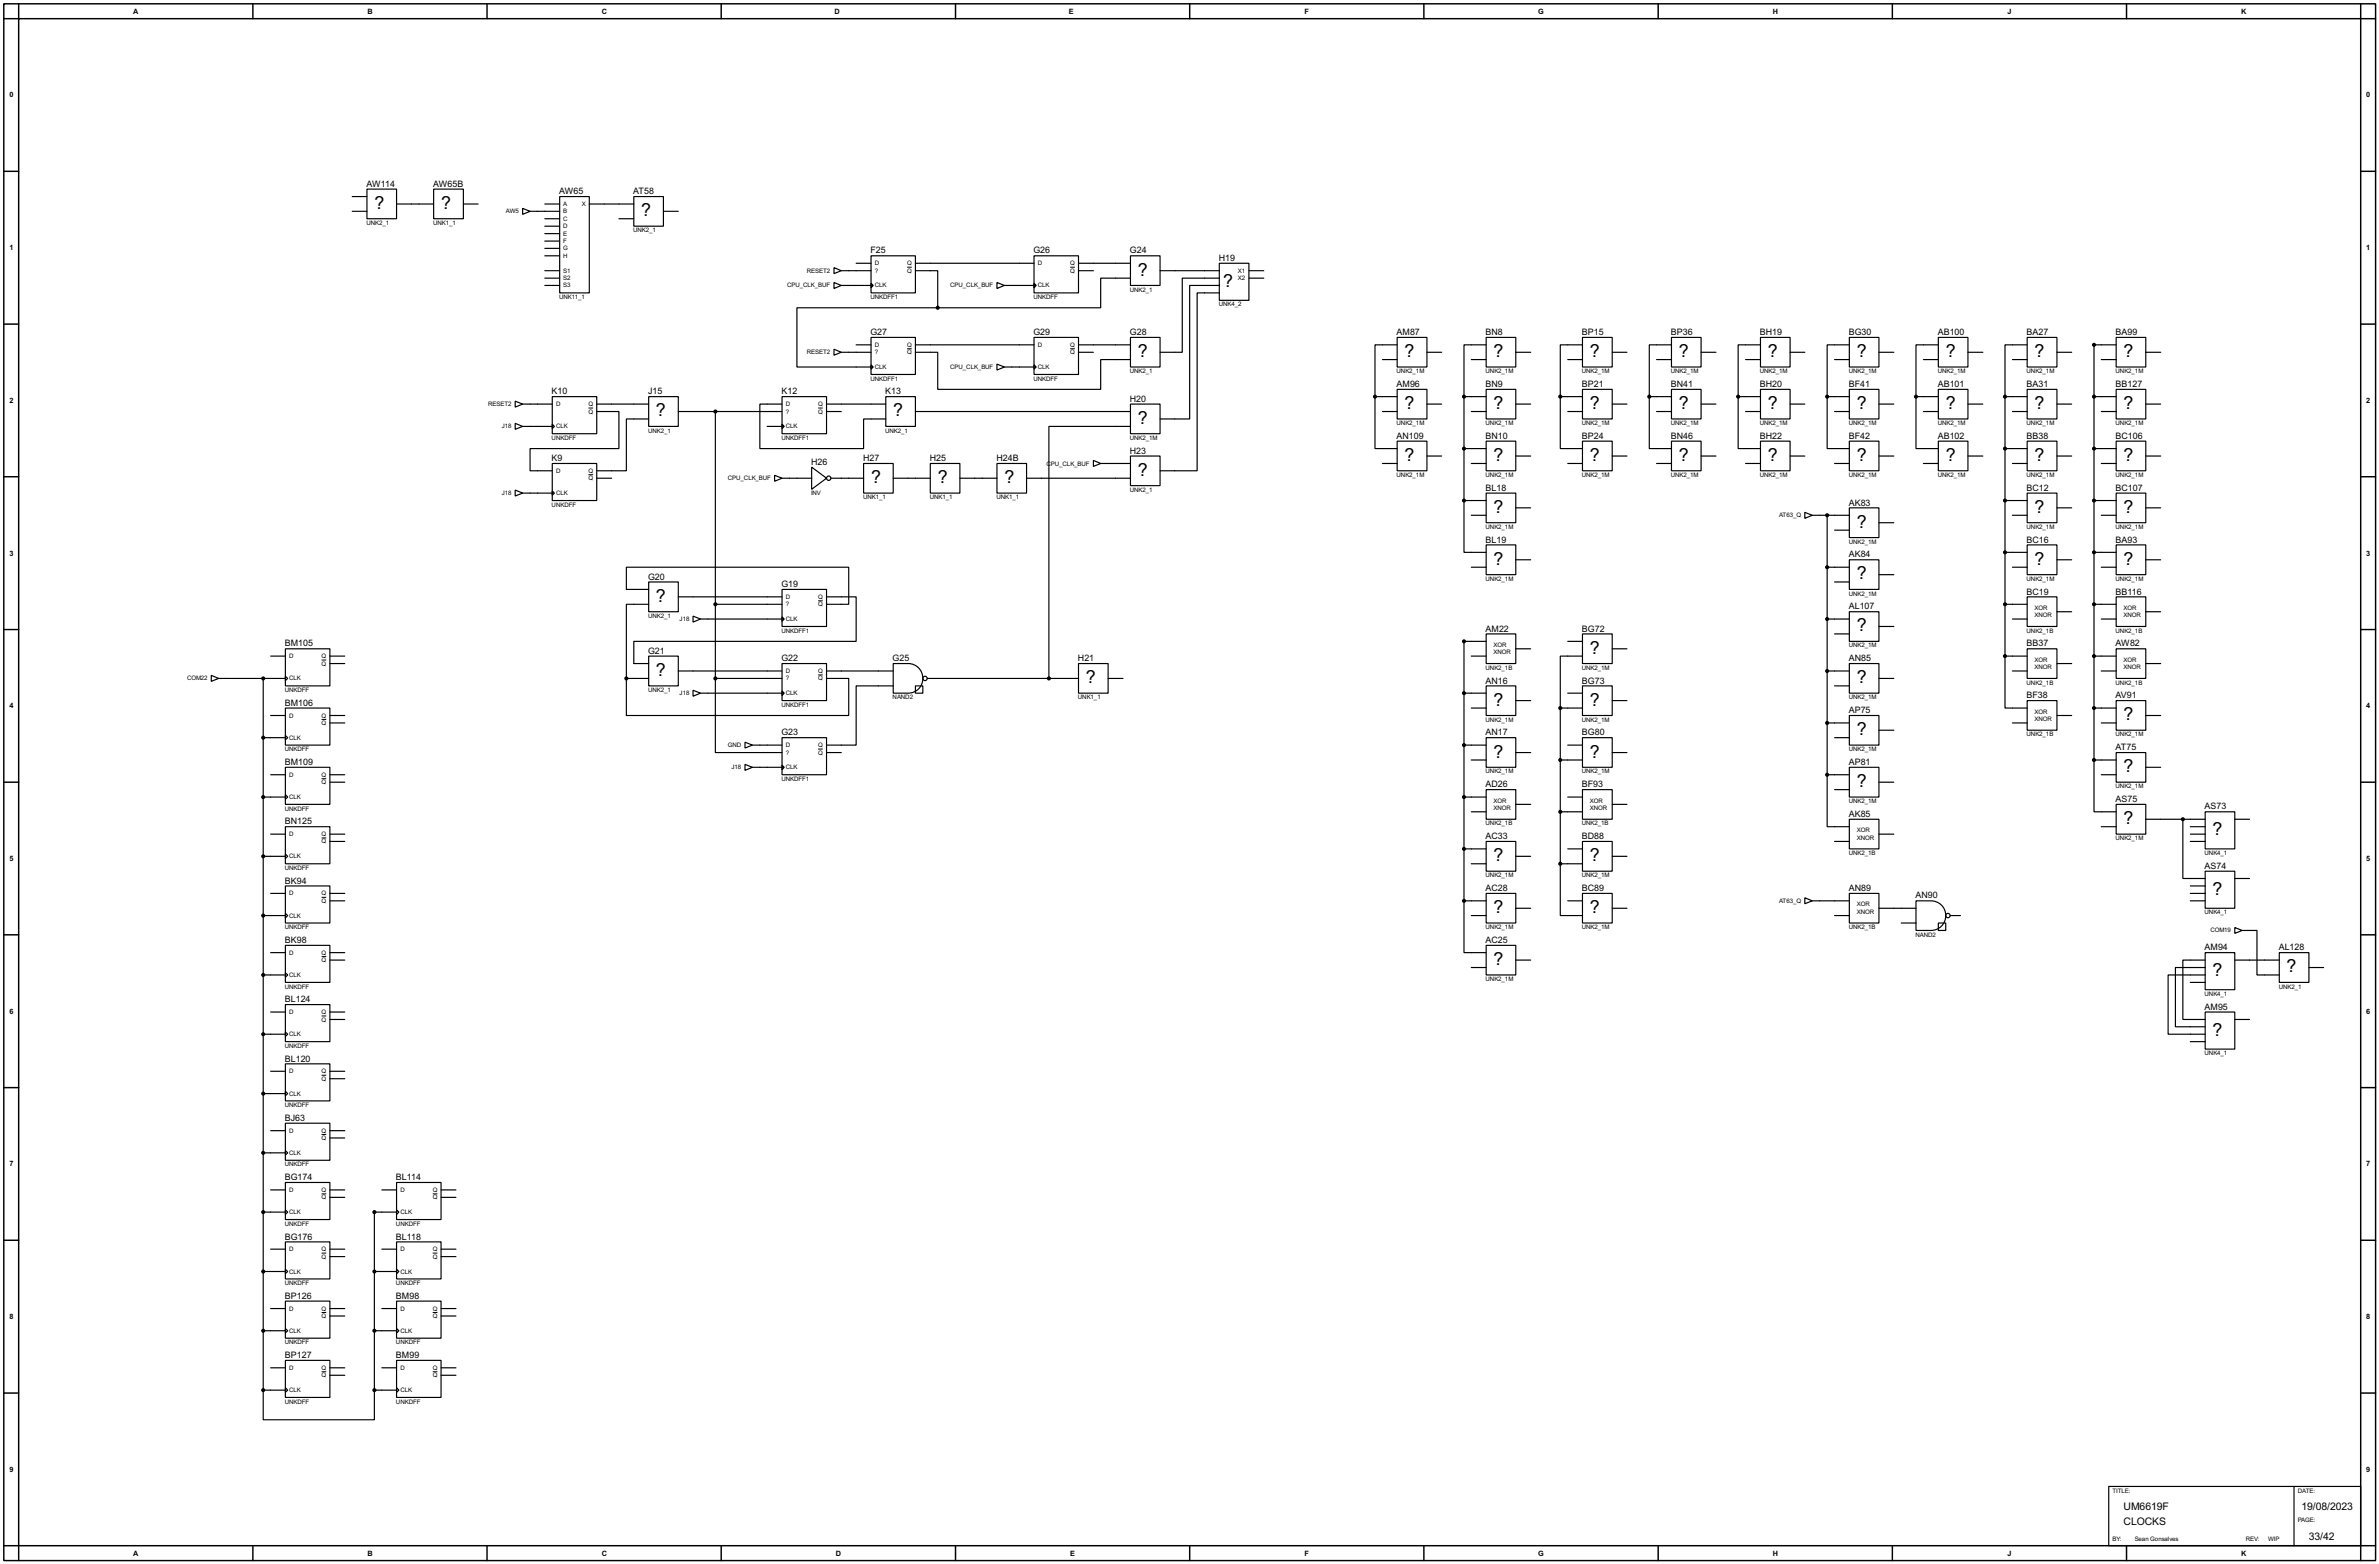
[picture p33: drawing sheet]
<svg xmlns="http://www.w3.org/2000/svg" width="815mm" height="536mm" viewBox="0 0 815 536" stroke-linecap="round" stroke-linejoin="round" font-family="sans-serif">
<defs><g id="words">
<g font-size="6.9">
<text x="128.3" y="71.5">?</text>
<text x="151.2" y="71.5">?</text>
<text x="219.8" y="74.1">?</text>
<text x="389.9" y="94.5">?</text>
<text x="419.2" y="98.2">?</text>
<text x="389.9" y="122.3">?</text>
<text x="481.4" y="122.3">?</text>
<text x="511.9" y="122.3">?</text>
<text x="544.9" y="122.3">?</text>
<text x="575.4" y="122.3">?</text>
<text x="605.8" y="122.3">?</text>
<text x="636.3" y="122.3">?</text>
<text x="666.8" y="122.3">?</text>
<text x="697.3" y="122.3">?</text>
<text x="727.8" y="122.3">?</text>
<text x="224.8" y="142.7">?</text>
<text x="306.1" y="142.7">?</text>
<text x="481.4" y="140.2">?</text>
<text x="511.9" y="140.2">?</text>
<text x="544.9" y="140.2">?</text>
<text x="575.4" y="140.2">?</text>
<text x="605.8" y="140.2">?</text>
<text x="636.3" y="140.2">?</text>
<text x="666.8" y="140.2">?</text>
<text x="697.3" y="140.2">?</text>
<text x="727.8" y="140.2">?</text>
<text x="389.9" y="145.3">?</text>
<text x="481.4" y="158">?</text>
<text x="511.9" y="158">?</text>
<text x="544.9" y="158">?</text>
<text x="575.4" y="158">?</text>
<text x="605.8" y="158">?</text>
<text x="636.3" y="158">?</text>
<text x="666.8" y="158">?</text>
<text x="697.3" y="158">?</text>
<text x="727.8" y="158">?</text>
<text x="298.5" y="165.6">?</text>
<text x="321.4" y="165.6">?</text>
<text x="344.2" y="165.6">?</text>
<text x="389.9" y="163">?</text>
<text x="511.9" y="175.7">?</text>
<text x="697.3" y="175.7">?</text>
<text x="727.8" y="175.7">?</text>
<text x="636.3" y="180.8">?</text>
<text x="511.9" y="193.5">?</text>
<text x="697.3" y="193.5">?</text>
<text x="727.8" y="193.5">?</text>
<text x="636.3" y="198.6">?</text>
<text x="224.8" y="206.2">?</text>
<text x="636.3" y="216.4">?</text>
<text x="544.9" y="224">?</text>
<text x="224.8" y="231.6">?</text>
<text x="372.2" y="234.2">?</text>
<text x="636.3" y="234.2">?</text>
<text x="511.9" y="241.8">?</text>
<text x="544.9" y="241.8">?</text>
<text x="636.3" y="251.9">?</text>
<text x="727.8" y="246.9">?</text>
<text x="511.9" y="259.6">?</text>
<text x="544.9" y="259.6">?</text>
<text x="636.3" y="269.7">?</text>
<text x="727.8" y="264.6">?</text>
<text x="727.8" y="282.4">?</text>
<text x="758.2" y="286.2">?</text>
<text x="511.9" y="295.1">?</text>
<text x="544.9" y="295.1">?</text>
<text x="758.2" y="306.5">?</text>
<text x="511.9" y="312.9">?</text>
<text x="544.9" y="312.9">?</text>
<text x="511.9" y="330.7">?</text>
<text x="758.2" y="334.5">?</text>
<text x="783.6" y="333.2">?</text>
<text x="758.2" y="354.8">?</text>
</g>
<g font-size="4">
<text x="727.8" y="517.5">UM6619F</text>
<text x="788.7" y="517.5">19/08/2023</text>
<text x="727.8" y="522.5">CLOCKS</text>
<text x="791.3" y="527.6">33/42</text>
</g>
<g font-size="3.4">
<text x="125.6" y="64">AW114</text>
<text x="148.4" y="64">AW65B</text>
<text x="191.6" y="66.5">AW65</text>
<text x="217" y="66.5">AT58</text>
<text x="298.3" y="86.8">F25</text>
<text x="354.2" y="86.8">G26</text>
<text x="387.2" y="86.8">G24</text>
<text x="417.7" y="89.4">H19</text>
<text x="298.3" y="114.8">G27</text>
<text x="354.2" y="114.8">G29</text>
<text x="387.2" y="114.8">G28</text>
<text x="478.6" y="114.8">AM87</text>
<text x="509.1" y="114.8">BN8</text>
<text x="542.1" y="114.8">BP15</text>
<text x="572.6" y="114.8">BP36</text>
<text x="603.1" y="114.8">BH19</text>
<text x="633.6" y="114.8">BG30</text>
<text x="664.1" y="114.8">AB100</text>
<text x="694.5" y="114.8">BA27</text>
<text x="725" y="114.8">BA99</text>
<text x="189.1" y="135.1">K10</text>
<text x="222.1" y="135.1">J15</text>
<text x="267.8" y="135.1">K12</text>
<text x="303.4" y="135.1">K13</text>
<text x="387.2" y="137.6">H20</text>
<text x="478.6" y="132.6">AM96</text>
<text x="509.1" y="132.6">BN9</text>
<text x="542.1" y="132.6">BP21</text>
<text x="572.6" y="132.6">BN41</text>
<text x="603.1" y="132.6">BH20</text>
<text x="633.6" y="132.6">BF41</text>
<text x="664.1" y="132.6">AB101</text>
<text x="694.5" y="132.6">BA31</text>
<text x="725" y="132.6">BB127</text>
<text x="387.2" y="155.5">H23</text>
<text x="478.6" y="150.3">AN109</text>
<text x="509.1" y="150.3">BN10</text>
<text x="542.1" y="150.3">BP24</text>
<text x="572.6" y="150.3">BN46</text>
<text x="603.1" y="150.3">BH22</text>
<text x="633.6" y="150.3">BF42</text>
<text x="664.1" y="150.3">AB102</text>
<text x="694.5" y="150.3">BB38</text>
<text x="725" y="150.3">BC106</text>
<text x="189.1" y="158">K9</text>
<text x="278" y="159.3">H26</text>
<text x="295.8" y="158">H27</text>
<text x="318.6" y="158">H25</text>
<text x="341.5" y="158">H24B</text>
<text x="509.1" y="168.2">BL18</text>
<text x="633.6" y="173.2">AK83</text>
<text x="694.5" y="168.2">BC12</text>
<text x="725" y="168.2">BC107</text>
<text x="509.1" y="185.9">BL19</text>
<text x="694.5" y="185.9">BC16</text>
<text x="725" y="185.9">BA93</text>
<text x="633.6" y="191">AK84</text>
<text x="222.1" y="198.6">G20</text>
<text x="267.8" y="201.2">G19</text>
<text x="694.5" y="203.7">BC19</text>
<text x="725" y="203.7">BB116</text>
<text x="633.6" y="208.8">AL107</text>
<text x="97.6" y="221.5">BM105</text>
<text x="509.1" y="216.4">AM22</text>
<text x="542.1" y="216.4">BG72</text>
<text x="694.5" y="221.5">BB37</text>
<text x="725" y="221.5">AW82</text>
<text x="222.1" y="224">G21</text>
<text x="267.8" y="226.6">G22</text>
<text x="305.9" y="226.6">G25</text>
<text x="369.4" y="226.6">H21</text>
<text x="633.6" y="226.6">AN85</text>
<text x="509.1" y="234.2">AN16</text>
<text x="542.1" y="234.2">BG73</text>
<text x="694.5" y="239.3">BF38</text>
<text x="725" y="239.3">AV91</text>
<text x="97.6" y="241.8">BM106</text>
<text x="633.6" y="244.4">AP75</text>
<text x="267.8" y="252">G23</text>
<text x="509.1" y="252">AN17</text>
<text x="542.1" y="252">BG80</text>
<text x="725" y="257.1">AT75</text>
<text x="97.6" y="262.1">BM109</text>
<text x="633.6" y="262.1">AP81</text>
<text x="509.1" y="269.8">AD26</text>
<text x="542.1" y="269.8">BF93</text>
<text x="725" y="274.8">AS75</text>
<text x="633.6" y="279.9">AK85</text>
<text x="755.5" y="277.4">AS73</text>
<text x="97.6" y="282.5">BN125</text>
<text x="509.1" y="287.5">AC33</text>
<text x="542.1" y="287.5">BD88</text>
<text x="755.5" y="297.7">AS74</text>
<text x="97.6" y="302.8">BK94</text>
<text x="509.1" y="305.3">AC28</text>
<text x="542.1" y="305.3">BC89</text>
<text x="633.6" y="305.3">AN89</text>
<text x="656.4" y="307.9">AN90</text>
<text x="97.6" y="323.1">BK98</text>
<text x="509.1" y="323.1">AC25</text>
<text x="755.5" y="325.6">AM94</text>
<text x="780.9" y="325.6">AL128</text>
<text x="97.6" y="343.4">BL124</text>
<text x="755.5" y="346">AM95</text>
<text x="97.6" y="363.7">BL120</text>
<text x="97.6" y="384.1">BJ63</text>
<text x="97.6" y="404.4">BG174</text>
<text x="135.7" y="404.4">BL114</text>
<text x="97.6" y="424.7">BG176</text>
<text x="135.7" y="424.7">BL118</text>
<text x="97.6" y="445">BP126</text>
<text x="135.7" y="445">BM98</text>
<text x="97.6" y="465.3">BP127</text>
<text x="135.7" y="465.3">BM99</text>
</g>
<g font-size="2.8">
<text x="45.7" y="4.7">A</text>
<text x="126" y="4.7">B</text>
<text x="206.2" y="4.7">C</text>
<text x="286" y="4.7">D</text>
<text x="366.3" y="4.7">E</text>
<text x="447.1" y="4.7">F</text>
<text x="527.2" y="4.7">G</text>
<text x="607.5" y="4.7">H</text>
<text x="688" y="4.7">J</text>
<text x="768.1" y="4.7">K</text>
<text x="3.2" y="33.4">0</text>
<text x="810.9" y="33.4">0</text>
<text x="3.2" y="85.7">1</text>
<text x="810.9" y="85.7">1</text>
<text x="3.2" y="138.1">2</text>
<text x="810.9" y="138.1">2</text>
<text x="3.2" y="190.4">3</text>
<text x="810.9" y="190.4">3</text>
<text x="3.2" y="242.7">4</text>
<text x="810.9" y="242.7">4</text>
<text x="3.2" y="295">5</text>
<text x="810.9" y="295">5</text>
<text x="3.2" y="347.4">6</text>
<text x="810.9" y="347.4">6</text>
<text x="3.2" y="399.7">7</text>
<text x="810.9" y="399.7">7</text>
<text x="3.2" y="452">8</text>
<text x="810.9" y="452">8</text>
<text x="3.2" y="504.3">9</text>
<text x="810.9" y="504.3">9</text>
<text x="45.7" y="533">A</text>
<text x="126" y="533">B</text>
<text x="206.2" y="533">C</text>
<text x="286.5" y="533">D</text>
<text x="366.8" y="533">E</text>
<text x="447.1" y="533">F</text>
<text x="527.2" y="533">G</text>
<text x="607.5" y="533">H</text>
<text x="688" y="533">J</text>
<text x="768.1" y="533">K</text>
</g>
<g font-size="2.4">
<text x="193.1" y="70.6">A</text>
<text x="199.4" y="70.6">X</text>
<text x="125.6" y="77">UNK2_1</text>
<text x="148.4" y="77">UNK1_1</text>
<text x="173.4" y="73.1">AW5</text>
<text x="193.1" y="73.1">B</text>
<text x="193.1" y="75.6">C</text>
<text x="193.1" y="78.2">D</text>
<text x="193.1" y="80.8">E</text>
<text x="193.1" y="83.3">F</text>
<text x="217" y="79.6">UNK2_1</text>
<text x="193.1" y="85.8">G</text>
<text x="193.1" y="88.3">H</text>
<text x="193.1" y="93.5">S1</text>
<text x="193.1" y="96">S2</text>
<text x="276.5" y="93.5">RESET2</text>
<text x="299.8" y="90.9">D</text>
<text x="299.8" y="93.5">?</text>
<text x="310.9" y="93.5">Q</text>
<text x="310.9" y="90.9">Q</text>
<text x="355.7" y="90.9">D</text>
<text x="366.8" y="93.5">Q</text>
<text x="366.8" y="90.9">Q</text>
<text x="424.3" y="93.5">X1</text>
<text x="424.3" y="96">X2</text>
<text x="193.1" y="98.5">S3</text>
<text x="269.8" y="98.5">CPU_CLK_BUF</text>
<text x="299.8" y="98.5">CLK</text>
<text x="325.7" y="98.5">CPU_CLK_BUF</text>
<text x="355.7" y="98.5">CLK</text>
<text x="387.2" y="99.9">UNK2_1</text>
<text x="191.6" y="102.4">UNK11_1</text>
<text x="298.3" y="102.4">UNKDFF1</text>
<text x="354.2" y="102.4">UNKDFF</text>
<text x="417.7" y="105">UNK4_2</text>
<text x="299.8" y="118.9">D</text>
<text x="310.9" y="118.9">Q</text>
<text x="355.7" y="118.9">D</text>
<text x="366.8" y="118.9">Q</text>
<text x="276.5" y="121.4">RESET2</text>
<text x="299.8" y="121.4">?</text>
<text x="310.9" y="121.4">Q</text>
<text x="366.8" y="121.4">Q</text>
<text x="298.3" y="130.4">UNKDFF1</text>
<text x="299.8" y="126.4">CLK</text>
<text x="325.7" y="126.4">CPU_CLK_BUF</text>
<text x="354.2" y="130.4">UNKDFF</text>
<text x="355.7" y="126.4">CLK</text>
<text x="387.2" y="127.8">UNK2_1</text>
<text x="478.6" y="127.8">UNK2_1M</text>
<text x="509.1" y="127.8">UNK2_1M</text>
<text x="542.1" y="127.8">UNK2_1M</text>
<text x="572.6" y="127.8">UNK2_1M</text>
<text x="603.1" y="127.8">UNK2_1M</text>
<text x="633.6" y="127.8">UNK2_1M</text>
<text x="664.1" y="127.8">UNK2_1M</text>
<text x="694.5" y="127.8">UNK2_1M</text>
<text x="725" y="127.8">UNK2_1M</text>
<text x="167.3" y="139.1">RESET2</text>
<text x="190.6" y="139.1">D</text>
<text x="201.7" y="141.7">Q</text>
<text x="201.7" y="139.1">Q</text>
<text x="269.3" y="139.1">D</text>
<text x="269.3" y="141.7">?</text>
<text x="280.4" y="141.7">Q</text>
<text x="280.4" y="139.1">Q</text>
<text x="172" y="146.8">J18</text>
<text x="190.6" y="146.8">CLK</text>
<text x="222.1" y="148.2">UNK2_1</text>
<text x="269.3" y="146.8">CLK</text>
<text x="303.4" y="148.2">UNK2_1</text>
<text x="478.6" y="145.7">UNK2_1M</text>
<text x="509.1" y="145.7">UNK2_1M</text>
<text x="542.1" y="145.7">UNK2_1M</text>
<text x="572.6" y="145.7">UNK2_1M</text>
<text x="603.1" y="145.7">UNK2_1M</text>
<text x="633.6" y="145.7">UNK2_1M</text>
<text x="664.1" y="145.7">UNK2_1M</text>
<text x="694.5" y="145.7">UNK2_1M</text>
<text x="725" y="145.7">UNK2_1M</text>
<text x="189.1" y="150.7">UNKDFF</text>
<text x="267.8" y="150.7">UNKDFF1</text>
<text x="387.2" y="150.7">UNK2_1M</text>
<text x="358.7" y="159.5">CPU_CLK_BUF</text>
<text x="190.6" y="162">D</text>
<text x="201.7" y="164.5">Q</text>
<text x="201.7" y="162">Q</text>
<text x="249.5" y="164.5">CPU_CLK_BUF</text>
<text x="478.6" y="163.4">UNK2_1M</text>
<text x="509.1" y="163.4">UNK2_1M</text>
<text x="542.1" y="163.4">UNK2_1M</text>
<text x="572.6" y="163.4">UNK2_1M</text>
<text x="603.1" y="163.4">UNK2_1M</text>
<text x="633.6" y="163.4">UNK2_1M</text>
<text x="664.1" y="163.4">UNK2_1M</text>
<text x="694.5" y="163.4">UNK2_1M</text>
<text x="725" y="163.4">UNK2_1M</text>
<text x="172" y="169.7">J18</text>
<text x="189.1" y="173.6">UNKDFF</text>
<text x="190.6" y="169.7">CLK</text>
<text x="278" y="169.8">INV</text>
<text x="295.8" y="171.1">UNK1_1</text>
<text x="318.6" y="171.1">UNK1_1</text>
<text x="341.5" y="171.1">UNK1_1</text>
<text x="387.2" y="168.5">UNK2_1</text>
<text x="609.7" y="177.3">AT63_Q</text>
<text x="509.1" y="181.2">UNK2_1M</text>
<text x="694.5" y="181.2">UNK2_1M</text>
<text x="725" y="181.2">UNK2_1M</text>
<text x="633.6" y="186.3">UNK2_1M</text>
<text x="509.1" y="199">UNK2_1M</text>
<text x="694.5" y="199">UNK2_1M</text>
<text x="725" y="199">UNK2_1M</text>
<text x="269.3" y="205.2">D</text>
<text x="269.3" y="207.8">?</text>
<text x="280.4" y="207.8">Q</text>
<text x="280.4" y="205.2">Q</text>
<text x="633.6" y="204.1">UNK2_1M</text>
<text x="697.3" y="209">XOR</text>
<text x="727.8" y="209">XOR</text>
<text x="222.1" y="211.7">UNK2_1</text>
<text x="232.9" y="212.8">J18</text>
<text x="269.3" y="212.8">CLK</text>
<text x="697.3" y="211.5">XNOR</text>
<text x="727.8" y="211.5">XNOR</text>
<text x="267.8" y="216.8">UNKDFF1</text>
<text x="511.9" y="221.7">XOR</text>
<text x="633.6" y="221.9">UNK2_1M</text>
<text x="694.5" y="216.8">UNK2_1B</text>
<text x="725" y="216.8">UNK2_1B</text>
<text x="99.1" y="225.5">D</text>
<text x="110.2" y="225.5">Q</text>
<text x="511.9" y="224.2">XNOR</text>
<text x="697.3" y="226.7">XOR</text>
<text x="727.8" y="226.7">XOR</text>
<text x="64.1" y="233.2">COM22</text>
<text x="99.1" y="233.2">CLK</text>
<text x="110.2" y="228.1">Q</text>
<text x="269.3" y="230.6">D</text>
<text x="269.3" y="233.2">?</text>
<text x="280.4" y="233.2">Q</text>
<text x="280.4" y="230.6">Q</text>
<text x="509.1" y="229.5">UNK2_1B</text>
<text x="542.1" y="229.5">UNK2_1M</text>
<text x="697.3" y="229.3">XNOR</text>
<text x="727.8" y="229.3">XNOR</text>
<text x="97.6" y="237.1">UNKDFF</text>
<text x="222.1" y="237.1">UNK2_1</text>
<text x="232.9" y="238.2">J18</text>
<text x="269.3" y="238.2">CLK</text>
<text x="305.9" y="239.6">NAND2</text>
<text x="369.4" y="239.6">UNK1_1</text>
<text x="633.6" y="239.6">UNK2_1M</text>
<text x="694.5" y="234.6">UNK2_1B</text>
<text x="725" y="234.6">UNK2_1B</text>
<text x="99.1" y="245.9">D</text>
<text x="110.2" y="245.9">Q</text>
<text x="267.8" y="242.2">UNKDFF1</text>
<text x="697.3" y="244.5">XOR</text>
<text x="110.2" y="248.4">Q</text>
<text x="509.1" y="247.3">UNK2_1M</text>
<text x="542.1" y="247.3">UNK2_1M</text>
<text x="697.3" y="247.1">XNOR</text>
<text x="97.6" y="257.4">UNKDFF</text>
<text x="99.1" y="253.5">CLK</text>
<text x="249.5" y="256">GND</text>
<text x="269.3" y="256">D</text>
<text x="280.4" y="256">Q</text>
<text x="633.6" y="257.4">UNK2_1M</text>
<text x="694.5" y="252.3">UNK2_1B</text>
<text x="725" y="252.3">UNK2_1M</text>
<text x="250.7" y="263.6">J18</text>
<text x="269.3" y="263.6">CLK</text>
<text x="269.3" y="258.6">?</text>
<text x="280.4" y="258.6">Q</text>
<text x="99.1" y="266.2">D</text>
<text x="110.2" y="268.7">Q</text>
<text x="110.2" y="266.2">Q</text>
<text x="267.8" y="267.6">UNKDFF1</text>
<text x="509.1" y="265">UNK2_1M</text>
<text x="542.1" y="265">UNK2_1M</text>
<text x="99.1" y="273.8">CLK</text>
<text x="511.9" y="275">XOR</text>
<text x="544.9" y="275">XOR</text>
<text x="633.6" y="275.2">UNK2_1M</text>
<text x="725" y="270.1">UNK2_1M</text>
<text x="97.6" y="277.7">UNKDFF</text>
<text x="511.9" y="277.5">XNOR</text>
<text x="544.9" y="277.5">XNOR</text>
<text x="99.1" y="286.5">D</text>
<text x="110.2" y="286.5">Q</text>
<text x="509.1" y="282.8">UNK2_1B</text>
<text x="542.1" y="282.8">UNK2_1B</text>
<text x="636.3" y="285.2">XOR</text>
<text x="636.3" y="287.7">XNOR</text>
<text x="725" y="287.9">UNK2_1M</text>
<text x="110.2" y="289">Q</text>
<text x="633.6" y="293">UNK2_1B</text>
<text x="755.5" y="293">UNK4_1</text>
<text x="97.6" y="298.1">UNKDFF</text>
<text x="99.1" y="294.1">CLK</text>
<text x="509.1" y="300.6">UNK2_1M</text>
<text x="542.1" y="300.6">UNK2_1M</text>
<text x="99.1" y="306.8">D</text>
<text x="110.2" y="309.4">Q</text>
<text x="110.2" y="306.8">Q</text>
<text x="609.7" y="309.4">AT63_Q</text>
<text x="636.3" y="310.6">XOR</text>
<text x="99.1" y="314.4">CLK</text>
<text x="636.3" y="313.1">XNOR</text>
<text x="755.5" y="313.3">UNK4_1</text>
<text x="97.6" y="318.4">UNKDFF</text>
<text x="509.1" y="318.4">UNK2_1M</text>
<text x="542.1" y="318.4">UNK2_1M</text>
<text x="633.6" y="318.4">UNK2_1B</text>
<text x="656.4" y="320.9">NAND2</text>
<text x="757.5" y="319.5">COM19</text>
<text x="99.1" y="327.1">D</text>
<text x="110.2" y="329.7">Q</text>
<text x="110.2" y="327.1">Q</text>
<text x="99.1" y="334.8">CLK</text>
<text x="97.6" y="338.7">UNKDFF</text>
<text x="509.1" y="336.2">UNK2_1M</text>
<text x="755.5" y="341.2">UNK4_1</text>
<text x="780.9" y="338.7">UNK2_1</text>
<text x="99.1" y="347.5">D</text>
<text x="110.2" y="347.5">Q</text>
<text x="110.2" y="350">Q</text>
<text x="97.6" y="359">UNKDFF</text>
<text x="99.1" y="355.1">CLK</text>
<text x="755.5" y="361.6">UNK4_1</text>
<text x="99.1" y="367.8">D</text>
<text x="110.2" y="370.3">Q</text>
<text x="110.2" y="367.8">Q</text>
<text x="99.1" y="375.4">CLK</text>
<text x="97.6" y="379.3">UNKDFF</text>
<text x="99.1" y="388.1">D</text>
<text x="110.2" y="388.1">Q</text>
<text x="99.1" y="395.7">CLK</text>
<text x="110.2" y="390.6">Q</text>
<text x="97.6" y="399.7">UNKDFF</text>
<text x="99.1" y="408.4">D</text>
<text x="110.2" y="411">Q</text>
<text x="110.2" y="408.4">Q</text>
<text x="137.2" y="408.4">D</text>
<text x="148.3" y="411">Q</text>
<text x="148.3" y="408.4">Q</text>
<text x="97.6" y="420">UNKDFF</text>
<text x="99.1" y="416">CLK</text>
<text x="135.7" y="420">UNKDFF</text>
<text x="137.2" y="416">CLK</text>
<text x="99.1" y="428.7">D</text>
<text x="110.2" y="431.3">Q</text>
<text x="110.2" y="428.7">Q</text>
<text x="137.2" y="428.7">D</text>
<text x="148.3" y="431.3">Q</text>
<text x="148.3" y="428.7">Q</text>
<text x="99.1" y="436.4">CLK</text>
<text x="137.2" y="436.4">CLK</text>
<text x="97.6" y="440.3">UNKDFF</text>
<text x="135.7" y="440.3">UNKDFF</text>
<text x="99.1" y="449.1">D</text>
<text x="110.2" y="449.1">Q</text>
<text x="137.2" y="449.1">D</text>
<text x="148.3" y="449.1">Q</text>
<text x="110.2" y="451.6">Q</text>
<text x="148.3" y="451.6">Q</text>
<text x="97.6" y="460.6">UNKDFF</text>
<text x="99.1" y="456.7">CLK</text>
<text x="135.7" y="460.6">UNKDFF</text>
<text x="137.2" y="456.7">CLK</text>
<text x="99.1" y="469.4">D</text>
<text x="110.2" y="471.9">Q</text>
<text x="110.2" y="469.4">Q</text>
<text x="137.2" y="469.4">D</text>
<text x="148.3" y="471.9">Q</text>
<text x="148.3" y="469.4">Q</text>
<text x="99.1" y="477">CLK</text>
<text x="137.2" y="477">CLK</text>
<text x="97.6" y="480.9">UNKDFF</text>
<text x="135.7" y="480.9">UNKDFF</text>
<text x="724" y="511.5">TITLE:</text>
<text x="787.5" y="511.5">DATE:</text>
<text x="787.5" y="521.6">PAGE:</text>
<text x="724" y="528">BY:</text>
<text x="731.6" y="528">Sean Gonsalves</text>
<text x="769.7" y="528">REV:</text>
<text x="777.3" y="528">WIP</text>
</g>
</g></defs>
<g fill="none" stroke="#000" stroke-width=".5">
<path d="M1.3 1.3h812.8v533.4h-812.8zM6.4 6.4h802.6v523.2h-802.6zM6.4 1.3v5.1h-5.1M86.7 1.3v5.1M166.9 1.3v5.1M247.2 1.3v5.1M327.5 1.3v5.1M407.7 1.3v5.1M488 1.3v5.1M568.3 1.3v5.1M648.5 1.3v5.1M728.8 1.3v5.1"/>
<path d="M809 1.3v5.1h5.1M1.3 58.7h5.1M809 58.7h5.1M1.3 111.1h5.1M809 111.1h5.1M1.3 163.4h5.1M809 163.4h5.1M1.3 215.7h5.1M809 215.7h5.1M1.3 268h5.1M809 268h5.1M1.3 320.3h5.1"/>
<path d="M809 320.3h5.1M1.3 372.7h5.1M809 372.7h5.1M1.3 425h5.1M809 425h5.1M1.3 477.3h5.1M809 477.3h5.1M1.3 529.6h5.1v5.1M86.7 529.6v5.1M166.9 529.6v5.1M247.2 529.6v5.1M327.5 529.6v5.1"/>
<path d="M407.7 529.6v5.1M488 529.6v5.1M568.3 529.6v5.1M648.5 529.6v5.1M728.8 529.6v5.1M814.1 529.6h-5.1v5.1"/>
</g>
<g fill="none" stroke="#000" stroke-width=".4">
<path d="M120.7 72.4h5.1M120.7 67.4h5.1M125.8 64.8h10.1v10.2h-10.1zM135.9 69.9h12.7M148.6 64.8h10.2v10.2h-10.2zM158.8 69.9h5.1M179.1 71.4l2.6 1-2.6 1.1zM181.7 72.4h10.1M186.7 69.9h5.1M186.7 75h5.1M186.7 77.5h5.1M191.8 67.4h10.2v33h-10.2z"/>
<path d="M202 69.9h15.2M212.1 75h5.1M217.2 67.4h10.2v10.1h-10.2zM227.4 72.4h5.1M186.7 92.8h5.1M186.7 97.8h5.1M186.7 95.3h5.1M186.7 80.1h5.1M186.7 82.6h5.1M186.7 85.1h5.1M186.7 87.7h5.1M285.8 96.8l2.5 1-2.5 1.1z"/>
<path d="M285.8 91.7l2.5 1.1-2.5 1zM288.3 92.8h10.2M288.3 97.8h10.2M293.4 90.2h5.1M298.5 87.7h15.2v12.7h-15.2zM298.5 97.1l.8 .7-.8 .8zM313.7 92.8h7.7v12.7M313.7 90.2h40.7M341.7 96.8l2.5 1-2.5 1.1zM344.2 97.8h10.2M354.4 87.7h15.2v12.7h-15.2zM354.4 97.1l.7 .7-.7 .8z"/>
<path d="M369.6 92.8h5.1M369.6 90.2h17.8M387.4 87.7h10.2v10.1h-10.2zM387.4 95.3h-10.2v10.2h-55.8M397.6 92.8h20.3M417.9 90.2h10.1v12.7h-10.1zM417.9 97.8h-10.2v45.8h-10.1M417.9 95.3h-12.7v25.4h-7.6M428 92.8h5.1M428 95.3h5.1M285.8 119.7l2.5 1-2.5 1zM293.4 118.2h5.1"/>
<path d="M298.5 115.6h15.2v12.7h-15.2zM313.7 118.2h40.7M321.4 105.5h-48.3v20.3h25.4M354.4 115.6h15.2v12.7h-15.2zM369.6 118.2h17.8M387.4 115.6h10.2v10.2h-10.2zM417.9 100.4h-7.6v60.9h-12.7M478.8 115.6h10.2v10.2h-10.2zM478.8 118.2h-7.6v17.7M509.3 115.6h10.2v10.2h-10.2zM509.3 118.2h-7.6v17.7M542.3 115.6h10.2v10.2h-10.2z"/>
<path d="M542.3 118.2h-7.6v17.7M572.8 115.6h10.2v10.2h-10.2zM572.8 118.2h-7.6v17.7M603.3 115.6h10.2v10.2h-10.2zM603.3 118.2h-7.6v17.7M633.8 115.6h10.1v10.2h-10.1zM633.8 118.2h-7.6v17.7M664.3 115.6h10.1v10.2h-10.1zM664.3 118.2h-7.7v17.7M694.7 115.6h10.2v10.2h-10.2zM694.7 118.2h-7.6v17.7M725.2 115.6h10.2v10.2h-10.2z"/>
<path d="M725.2 118.2h-7.6v142.2M176.6 137.5l2.5 1-2.5 1zM179.1 138.5h10.2M189.3 135.9h15.2v12.7h-15.2zM204.5 138.5h17.8M222.3 135.9h10.2v10.2h-10.2zM268 135.9h15.3v12.7h-15.3zM268 138.5h-7.6v15.2h35.6v-10.1h7.6M283.3 138.5h20.3M288.3 120.7h10.2M298.5 125l.8 .8-.8 .7zM303.6 135.9h10.1v10.2h-10.1z"/>
<path d="M313.7 120.7h7.7v12.7h55.8v-10.2h10.2M341.7 124.8l2.5 1-2.5 1zM344.2 125.8h10.2M354.4 125l.7 .8-.7 .7zM369.6 120.7h5.1M387.4 138.5h10.2v10.1h-10.2zM471.2 135.9v17.8h7.6M471.2 135.9h7.6M473.8 123.2h5M478.8 133.4h10.2v10.2h-10.2zM489 120.7h5.1M489 138.5h5.1"/>
<path d="M501.7 135.9h7.6M501.7 135.9v35.6M504.2 123.2h5.1M509.3 133.4h10.2v10.2h-10.2zM519.5 120.7h5.1M519.5 138.5h5.1M534.7 135.9v17.8h7.6M534.7 135.9h7.6M537.3 123.2h5M542.3 133.4h10.2v10.2h-10.2zM552.5 120.7h5.1M552.5 138.5h5.1"/>
<path d="M565.2 135.9v17.8h7.6M565.2 135.9h7.6M567.7 123.2h5.1M572.8 133.4h10.2v10.2h-10.2zM583 120.7h5.1M583 138.5h5.1M595.7 135.9v17.8h7.6M595.7 135.9h7.6M598.2 123.2h5.1M603.3 133.4h10.2v10.2h-10.2zM613.5 120.7h5M613.5 138.5h5"/>
<path d="M626.2 135.9v17.8h7.6M626.2 135.9h7.6M628.7 123.2h5.1M633.8 133.4h10.1v10.2h-10.1zM643.9 120.7h5.1M643.9 138.5h5.1M656.6 135.9v17.8h7.7M656.6 135.9h7.7M659.2 123.2h5.1M664.3 133.4h10.1v10.2h-10.1zM674.4 120.7h5.1M674.4 138.5h5.1"/>
<path d="M687.1 135.9h7.6M687.1 135.9v88.9M689.7 123.2h5M694.7 133.4h10.2v10.2h-10.2zM704.9 120.7h5.1M704.9 138.5h5.1M717.6 135.9h7.6M720.1 123.2h5.1M725.2 133.4h10.2v10.2h-10.2zM735.4 120.7h5.1M735.4 138.5h5.1M176.6 145.1l2.5 1-2.5 1z"/>
<path d="M179.1 146.1h10.2M189.3 145.3l.7 .8-.7 .8zM189.3 158.8h15.2v12.7h-15.2zM204.5 141h7.6v12.7h-30.4v7.6h7.6M222.3 143.6h-7.6v17.7h-10.2M232.5 141h35.5M245.2 141v91.5M262.9 146.1h5.1M268 145.3l.8 .8-.8 .8zM283.3 141h5M296 158.8h10.1v10.2h-10.1zM313.7 141h73.7"/>
<path d="M318.8 158.8h10.2v10.2h-10.2zM341.7 158.8h10.1v10.2h-10.1zM374.7 157.8l2.5 1-2.5 1zM377.2 158.8h10.2M387.4 156.3h10.2v10.1h-10.2zM387.4 146.1h-27.9v86.4M473.8 158.8h5M473.8 141h5M478.8 151.2h10.2v10.1h-10.2zM489 156.3h5.1M501.7 153.7h7.6M504.2 158.8h5.1"/>
<path d="M504.2 141h5.1M509.3 151.2h10.2v10.1h-10.2zM519.5 156.3h5.1M537.3 158.8h5M537.3 141h5M542.3 151.2h10.2v10.1h-10.2zM552.5 156.3h5.1M567.7 158.8h5.1M567.7 141h5.1M572.8 151.2h10.2v10.1h-10.2zM583 156.3h5.1M598.2 158.8h5.1"/>
<path d="M598.2 141h5.1M603.3 151.2h10.2v10.1h-10.2zM613.5 156.3h5M628.7 158.8h5.1M628.7 141h5.1M633.8 151.2h10.1v10.1h-10.1zM643.9 156.3h5.1M659.2 158.8h5.1M659.2 141h5.1M664.3 151.2h10.1v10.1h-10.1zM674.4 156.3h5.1M687.1 153.7h7.6"/>
<path d="M689.7 158.8h5M689.7 141h5M694.7 151.2h10.2v10.1h-10.2zM704.9 156.3h5.1M717.6 153.7h7.6M720.1 158.8h5.1M720.1 141h5.1M725.2 151.2h10.2v10.1h-10.2zM735.4 156.3h5.1M176.6 167.9l2.5 1.1-2.5 1zM179.1 169h10.2M189.3 168.2l.7 .8-.7 .7z"/>
<path d="M204.5 163.9h5.1M265.5 162.9l2.5 1-2.5 1zM268 163.9h10.2M278.2 160.1l5.1 3.8-5.1 3.8zM284.8 163.9h11.2M306.1 163.9h12.7M329 163.9h12.7M351.8 163.9h35.6M501.7 171.5v17.8h7.6M501.7 171.5h7.6M504.2 176.6h5.1M509.3 169h10.2v10.1h-10.2z"/>
<path d="M519.5 174h5.1M618.5 175.6l2.6 1-2.6 1zM621.1 176.6h12.7M626.2 176.6v88.9M633.8 174h10.1v10.2h-10.1zM643.9 179.1h5.1M687.1 171.5h7.6M689.7 176.6h5M694.7 169h10.2v10.1h-10.2zM704.9 174h5.1M717.6 171.5h7.6M720.1 176.6h5.1"/>
<path d="M725.2 169h10.2v10.1h-10.2zM735.4 174h5.1M222.3 199.4h10.2v10.2h-10.2zM504.2 194.4h5.1M509.3 186.7h10.2v10.2h-10.2zM519.5 191.8h5.1M626.2 194.4h7.6M628.7 181.7h5.1M628.7 199.4h5.1M633.8 191.8h10.1v10.2h-10.1zM643.9 196.9h5.1M687.1 189.3h7.6"/>
<path d="M689.7 194.4h5M694.7 186.7h10.2v10.2h-10.2zM704.9 191.8h5.1M717.6 189.3h7.6M720.1 194.4h5.1M725.2 186.7h10.2v10.2h-10.2zM735.4 191.8h5.1M222.3 202h-7.6v-7.6h76.2v12.7h-7.6M222.3 207.1h-7.6v25.4M232.5 204.5h35.5M237.5 211.1l2.6 1-2.6 1.1zM240.1 212.1h27.9"/>
<path d="M245.2 207.1h22.8M268 202h15.3v12.7h-15.3zM268 211.4l.8 .7-.8 .8zM283.3 204.5h10.1v15.3h-76.2v7.6h5.1M509.3 217.2h10.2v10.2h-10.2zM509.3 219.8h-7.6v88.9M537.3 219.8h5M542.3 217.2h10.2v10.2h-10.2zM626.2 212.1h7.6M628.7 217.2h5.1M633.8 209.6h10.1v10.2h-10.1zM643.9 214.7h5.1"/>
<path d="M687.1 207.1h7.6M689.7 212.1h5M694.7 204.5h10.2v10.2h-10.2zM704.9 209.6h5.1M717.6 207.1h7.6M720.1 212.1h5.1M725.2 204.5h10.2v10.2h-10.2zM735.4 209.6h5.1M72.4 231.4l2.6 1.1-2.6 1zM75 232.5h22.8M90.2 232.5v243.8M92.8 224.8h5"/>
<path d="M97.8 222.3h15.3v12.7h-15.3zM97.8 231.7l.8 .8-.8 .7zM113.1 224.8h5.1M113.1 227.4h5.1M214.7 232.5v12.7h76.2v-12.7h-7.6M214.7 232.5h7.6M222.3 224.8h10.2v10.2h-10.2zM232.5 229.9h35.5M237.5 236.5l2.6 1-2.6 1.1zM240.1 237.5h27.9M245.2 232.5v25.4h22.8M245.2 232.5h22.8"/>
<path d="M268 227.4h15.3v12.7h-15.3zM268 236.8l.8 .7-.8 .8zM283.3 229.9h22.8M306.1 227.4h3.9a5.1 5.1 0 0 1 6.2 4.4 5.1 5.1 0 0 1-5 5.7h-5.1zM306.1 235h-12.7v20.3h-10.1M313.7 235h2.6v2.5h-2.6zM317.8 232.5h51.8M369.6 227.4h10.2v10.1h-10.2zM379.8 232.5h5.1M501.7 237.5h7.6M504.2 224.8h5.1M509.3 235h10.2v10.2h-10.2z"/>
<path d="M519.5 222.3h5.1M537.3 237.5h5M542.3 235h10.2v10.2h-10.2zM542.3 224.8h-7.6v17.8M552.5 222.3h5.1M626.2 229.9h7.6M628.7 235h5.1M633.8 227.4h10.1v10.1h-10.1zM643.9 232.5h5.1M687.1 224.8v17.8h7.6M687.1 224.8h7.6M689.7 229.9h5"/>
<path d="M694.7 222.3h10.2v10.2h-10.2zM704.9 227.4h5.1M717.6 224.8h7.6M720.1 229.9h5.1M725.2 222.3h10.2v10.2h-10.2zM735.4 227.4h5.1M90.2 252.8h7.6M92.8 245.2h5M97.8 242.6h15.3v12.7h-15.3zM97.8 252l.8 .8-.8 .7zM113.1 247.7h5.1M113.1 245.2h5.1"/>
<path d="M255.3 254.3l2.6 1-2.6 1zM257.9 255.3h10.1M268 252.8h15.3v12.7h-15.3zM283.3 257.9h5M501.7 255.3h7.6M504.2 242.6h5.1M509.3 252.8h10.2v10.1h-10.2zM519.5 257.9h5.1M519.5 240.1h5.1M534.7 242.6h7.6M534.7 242.6v53.4M537.3 255.3h5"/>
<path d="M542.3 252.8h10.2v10.1h-10.2zM552.5 257.9h5.1M552.5 240.1h5.1M626.2 247.7h7.6M628.7 252.8h5.1M633.8 245.2h10.1v10.1h-10.1zM643.9 250.2h5.1M689.7 247.7h5M694.7 240.1h10.2v10.1h-10.2zM704.9 245.2h5.1M717.6 242.6h7.6M720.1 247.7h5.1"/>
<path d="M725.2 240.1h10.2v10.1h-10.2zM725.2 257.9h10.2v10.1h-10.2zM735.4 245.2h5.1M90.2 273.1h7.6M92.8 265.5h5M97.8 262.9h15.3v12.7h-15.3zM97.8 272.3l.8 .8-.8 .8zM113.1 265.5h5.1M113.1 268h5.1M255.3 261.9l2.6 1-2.6 1.1zM257.9 262.9h10.1M268 262.2l.8 .7-.8 .8z"/>
<path d="M501.7 273.1h7.6M504.2 260.4h5.1M504.2 278.2h5.1M509.3 270.6h10.2v10.1h-10.2zM519.5 275.6h5.1M534.7 260.4h7.6M534.7 278.2h7.6M537.3 273.1h5M542.3 270.6h10.2v10.1h-10.2zM552.5 275.6h5.1M626.2 265.5v17.8h7.6M626.2 265.5h7.6"/>
<path d="M628.7 270.6h5.1M633.8 262.9h10.1v10.2h-10.1zM643.9 268h5.1M717.6 260.4v17.8h7.6M717.6 260.4h7.6M720.1 265.5h5.1M725.2 275.6h10.2v10.2h-10.2zM735.4 262.9h5.1M755.7 278.2h10.2v12.7h-10.2zM90.2 293.4h7.6M92.8 285.8h5M97.8 283.3h15.3v12.7h-15.3z"/>
<path d="M97.8 292.7l.8 .7-.8 .8zM113.1 288.3h5.1M113.1 285.8h5.1M501.7 290.9h7.6M504.2 296h5.1M509.3 288.3h10.2v10.2h-10.2zM519.5 293.4h5.1M534.7 296v17.7h7.6M534.7 296h7.6M537.3 290.9h5M542.3 288.3h10.2v10.2h-10.2zM552.5 293.4h5.1"/>
<path d="M628.7 288.3h5.1M633.8 280.7h10.1v10.2h-10.1zM643.9 285.8h5.1M720.1 283.3h5.1M735.4 280.7h20.3M748.1 280.7v20.3h7.6M750.6 283.3h5.1M750.6 288.3h5.1M750.6 285.8h5.1M755.7 298.5h10.2v12.7h-10.2zM765.9 280.7h5M90.2 313.7h7.6"/>
<path d="M92.8 306.1h5M97.8 303.6h15.3v12.7h-15.3zM97.8 313l.8 .7-.8 .8zM113.1 308.7h5.1M113.1 306.1h5.1M501.7 308.7v17.7h7.6M501.7 308.7h7.6M504.2 313.7h5.1M509.3 306.1h10.2v10.2h-10.2zM519.5 311.2h5.1M537.3 308.7h5M542.3 306.1h10.2v10.2h-10.2z"/>
<path d="M552.5 311.2h5.1M618.5 307.6l2.6 1.1-2.6 1zM621.1 308.7h12.7M628.7 313.7h5.1M633.8 306.1h10.1v10.2h-10.1zM643.9 311.2h12.7M651.6 316.3h5M656.6 308.7h3.9a5.1 5.1 0 0 1 6.3 4.4 5.1 5.1 0 0 1-5.1 5.7h-5.1zM664.3 316.3h2.5v2.5h-2.5zM668.3 313.7h3.6M750.6 308.7h5.1M750.6 303.6h5.1"/>
<path d="M750.6 306.1h5.1M765.9 317.8l2.5 1-2.5 1zM765.9 301h5M768.4 318.8h5.1v15.3h7.6M90.2 334.1h7.6M92.8 326.4h5M97.8 323.9h15.3v12.7h-15.3zM97.8 333.3l.8 .8-.8 .7zM113.1 329h5.1M113.1 326.4h5.1M504.2 331.5h5.1M509.3 323.9h10.2v10.2h-10.2z"/>
<path d="M519.5 329h5.1M750.6 336.6h5.1M755.7 326.4h10.2v12.7h-10.2zM755.7 329h-7.6v20.3h7.6M755.7 331.5h-10.2v20.3h10.2M755.7 334.1h-12.7v20.3h12.7M765.9 329h15.2M781.1 326.4h10.2v10.2h-10.2zM791.3 331.5h5M90.2 354.4h7.6M92.8 346.8h5M97.8 344.2h15.3v12.7h-15.3z"/>
<path d="M97.8 353.6l.8 .8-.8 .7zM113.1 349.3h5.1M113.1 346.8h5.1M750.6 356.9h5.1M755.7 346.8h10.2v12.7h-10.2zM765.9 349.3h5M90.2 374.7h7.6M92.8 367.1h5M97.8 364.5h15.3v12.7h-15.3zM97.8 373.9l.8 .8-.8 .8zM113.1 367.1h5.1M113.1 369.6h5.1"/>
<path d="M90.2 395h7.6M92.8 387.4h5M97.8 384.9h15.3v12.7h-15.3zM97.8 394.3l.8 .7-.8 .8zM113.1 387.4h5.1M113.1 389.9h5.1M90.2 415.3h7.6M92.8 407.7h5M97.8 405.2h15.3v12.7h-15.3zM97.8 414.6l.8 .7-.8 .8zM113.1 407.7h5.1M113.1 410.3h5.1"/>
<path d="M130.9 407.7h5M135.9 405.2h15.3v12.7h-15.3zM135.9 414.6l.8 .7-.8 .8zM135.9 415.3h-7.6v61M151.2 407.7h5.1M151.2 410.3h5.1M90.2 435.7h7.6M92.8 428h5M97.8 425.5h15.3v12.7h-15.3zM97.8 434.9l.8 .8-.8 .7zM113.1 428h5.1M113.1 430.6h5.1"/>
<path d="M128.3 435.7h7.6M130.9 428h5M135.9 425.5h15.3v12.7h-15.3zM135.9 434.9l.8 .8-.8 .7zM151.2 428h5.1M151.2 430.6h5.1M90.2 456h7.6M92.8 448.4h5M97.8 445.8h15.3v12.7h-15.3zM97.8 455.2l.8 .8-.8 .7zM113.1 448.4h5.1M113.1 450.9h5.1"/>
<path d="M128.3 456h7.6M130.9 448.4h5M135.9 445.8h15.3v12.7h-15.3zM135.9 455.2l.8 .8-.8 .7zM151.2 448.4h5.1M151.2 450.9h5.1M90.2 476.3v10.2h38.1v-10.2M90.2 476.3h7.6M92.8 468.7h5M97.8 466.1h15.3v12.7h-15.3zM97.8 475.5l.8 .8-.8 .8zM113.1 468.7h5.1"/>
<path d="M113.1 471.2h5.1M128.3 476.3h7.6M130.9 468.7h5M135.9 466.1h15.3v12.7h-15.3zM135.9 475.5l.8 .8-.8 .8zM151.2 468.7h5.1M151.2 471.2h5.1M722.7 509.3h86.3v20.3h-86.3zM786.2 509.3v20.3"/>
<circle cx="284" cy="163.9" r=".75"/>
<circle cx="317" cy="232.5" r=".75"/>
<circle cx="667.5" cy="313.7" r=".75"/>
</g>
<g fill="none" stroke="#000" stroke-width=".34">
<path d="M310.9 91.6h1.6M366.8 91.6h1.6M310.9 119.5h1.6M366.8 119.5h1.6M201.7 139.8h1.6M280.4 139.8h1.6M201.7 162.7h1.6M280.4 205.9h1.6M110.2 226.2h1.6M280.4 231.3h1.6M110.2 246.5h1.6M280.4 256.7h1.6"/>
<path d="M110.2 266.8h1.6M110.2 287.1h1.6M110.2 307.5h1.6M110.2 327.8h1.6M110.2 348.1h1.6M110.2 368.4h1.6M110.2 388.7h1.6M110.2 409.1h1.6M148.3 409.1h1.6M110.2 429.4h1.6M148.3 429.4h1.6M110.2 449.7h1.6"/>
<path d="M148.3 449.7h1.6M110.2 470h1.6M148.3 470h1.6"/>
</g>
<g fill="#000" stroke="#000" stroke-width=".4">
<circle cx="321.3" cy="105.5" r=".5"/>
<circle cx="717.6" cy="118.2" r=".5"/>
<circle cx="471.2" cy="135.9" r=".5"/>
<circle cx="501.7" cy="135.9" r=".5"/>
<circle cx="534.7" cy="135.9" r=".5"/>
<circle cx="565.2" cy="135.9" r=".5"/>
<circle cx="595.6" cy="135.9" r=".5"/>
<circle cx="626.1" cy="135.9" r=".5"/>
<circle cx="656.6" cy="135.9" r=".5"/>
<circle cx="687.1" cy="135.9" r=".5"/>
<circle cx="717.6" cy="135.9" r=".5"/>
<circle cx="245.1" cy="141" r=".5"/>
<circle cx="501.7" cy="153.7" r=".5"/>
<circle cx="687.1" cy="153.7" r=".5"/>
<circle cx="717.6" cy="153.7" r=".5"/>
<circle cx="501.7" cy="171.5" r=".5"/>
<circle cx="626.1" cy="176.6" r=".5"/>
<circle cx="687.1" cy="171.5" r=".5"/>
<circle cx="717.6" cy="171.5" r=".5"/>
<circle cx="626.1" cy="194.4" r=".5"/>
<circle cx="687.1" cy="189.3" r=".5"/>
<circle cx="717.6" cy="189.3" r=".5"/>
<circle cx="245.1" cy="207.1" r=".5"/>
<circle cx="501.7" cy="219.8" r=".5"/>
<circle cx="626.1" cy="212.1" r=".5"/>
<circle cx="687.1" cy="207.1" r=".5"/>
<circle cx="717.6" cy="207.1" r=".5"/>
<circle cx="90.2" cy="232.5" r=".5"/>
<circle cx="214.6" cy="232.5" r=".5"/>
<circle cx="245.1" cy="232.5" r=".5"/>
<circle cx="359.4" cy="232.5" r=".5"/>
<circle cx="501.7" cy="237.5" r=".5"/>
<circle cx="626.1" cy="229.9" r=".5"/>
<circle cx="687.1" cy="224.8" r=".5"/>
<circle cx="717.6" cy="224.8" r=".5"/>
<circle cx="90.2" cy="252.8" r=".5"/>
<circle cx="501.7" cy="255.3" r=".5"/>
<circle cx="534.7" cy="242.6" r=".5"/>
<circle cx="626.1" cy="247.7" r=".5"/>
<circle cx="717.6" cy="242.6" r=".5"/>
<circle cx="90.2" cy="273.1" r=".5"/>
<circle cx="501.7" cy="273.1" r=".5"/>
<circle cx="534.7" cy="260.4" r=".5"/>
<circle cx="534.7" cy="278.2" r=".5"/>
<circle cx="626.1" cy="265.5" r=".5"/>
<circle cx="717.6" cy="260.4" r=".5"/>
<circle cx="90.2" cy="293.4" r=".5"/>
<circle cx="501.7" cy="290.9" r=".5"/>
<circle cx="534.7" cy="296" r=".5"/>
<circle cx="748" cy="280.7" r=".5"/>
<circle cx="90.2" cy="313.7" r=".5"/>
<circle cx="501.7" cy="308.7" r=".5"/>
<circle cx="90.2" cy="334.1" r=".5"/>
<circle cx="90.2" cy="354.4" r=".5"/>
<circle cx="90.2" cy="374.7" r=".5"/>
<circle cx="90.2" cy="395" r=".5"/>
<circle cx="90.2" cy="415.3" r=".5"/>
<circle cx="128.3" cy="415.3" r=".5"/>
<circle cx="90.2" cy="435.7" r=".5"/>
<circle cx="128.3" cy="435.7" r=".5"/>
<circle cx="90.2" cy="456" r=".5"/>
<circle cx="128.3" cy="456" r=".5"/>
<circle cx="90.2" cy="476.3" r=".5"/>
<circle cx="128.3" cy="476.3" r=".5"/>
</g>
<use href="#words"/>
</svg>
